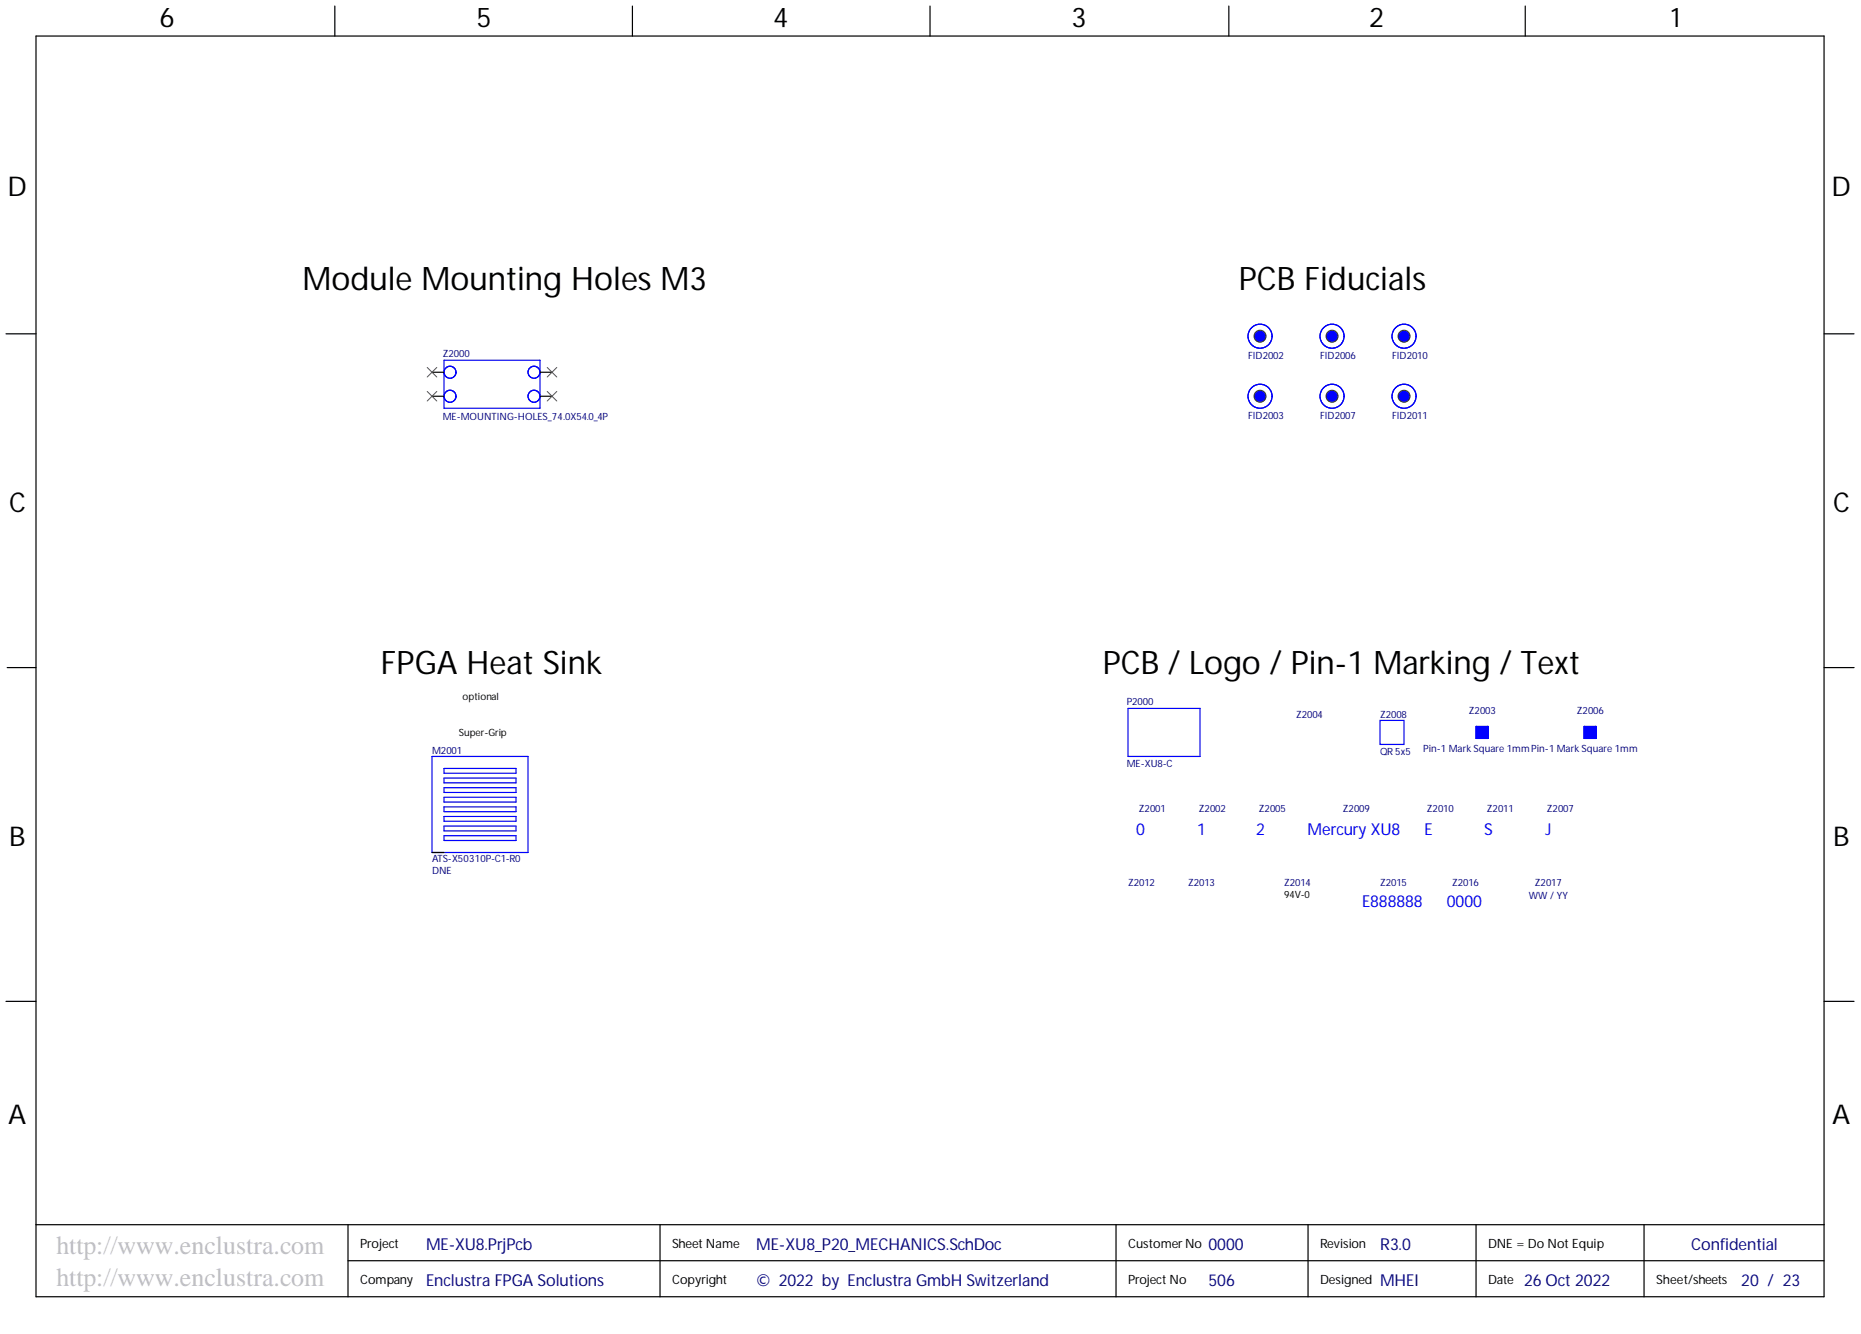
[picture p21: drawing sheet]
<svg xmlns="http://www.w3.org/2000/svg" width="393mm" height="282mm" viewBox="0 0 393 282" stroke-linecap="round" stroke-linejoin="round" font-family="sans-serif">
<defs><g id="words">
<g font-size="6.8">
<text x="63.9" y="61.2">Module Mounting Holes M3</text>
<text x="261.8" y="61.2">PCB Fiducials</text>
<text x="80.5" y="142.4">FPGA Heat Sink</text>
<text x="233.1" y="142.4">PCB / Logo / Pin-1 Marking / Text</text>
</g>
<g font-size="5.8">
<text x="33.7" y="5.7">6</text>
<text x="100.7" y="5.7">5</text>
<text x="163.4" y="5.7">4</text>
<text x="226.5" y="5.7">3</text>
<text x="289.4" y="5.7">2</text>
<text x="353.1" y="5.7">1</text>
<text x="1.6" y="41.4">D</text>
<text x="387.1" y="41.4">D</text>
<text x="1.9" y="108.2">C</text>
<text x="387.5" y="108.2">C</text>
<text x="1.9" y="178.7">B</text>
<text x="387.5" y="178.7">B</text>
<text x="1.7" y="237.5">A</text>
<text x="387.2" y="237.5">A</text>
</g>
<g font-size="5.5" fill="#c0c0c0">
<text x="11.9" y="264.9">http://www.enclustra.com</text>
<text x="11.9" y="271.8">http://www.enclustra.com</text>
</g>
<g font-size="3.5" fill="#00f">
<text x="240.1" y="176.5">0</text>
<text x="253.1" y="176.5">1</text>
<text x="265.5" y="176.5">2</text>
<text x="276.4" y="176.5">Mercury XU8</text>
<text x="301.1" y="176.5">E</text>
<text x="313.7" y="176.5">S</text>
<text x="326.7" y="176.5">J</text>
<text x="287.9" y="191.7">E888888</text>
<text x="305.8" y="191.7">0000</text>
</g>
<g font-size="3.5" fill="#000080">
<text x="90" y="264">ME-XU8.PrjPcb</text>
<text x="159.8" y="264">ME-XU8_P20_MECHANICS.SchDoc</text>
<text x="255.4" y="264">0000</text>
<text x="357.5" y="264">Confidential</text>
<text x="90" y="271.6">Enclustra FPGA Solutions</text>
<text x="159.8" y="271.6">© 2022 by Enclustra GmbH Switzerland</text>
<text x="255.4" y="271.6">506</text>
<text x="291.7" y="271.6">MHEI</text>
<text x="322.1" y="271.6">26 Oct 2022</text>
<text x="368" y="271.6">20 / 23</text>
</g>
<text font-size="3.5" fill="#00007c" x="291.7" y="264">R3.0</text>
<g font-size="2.7">
<text x="76.1" y="263.7">Project</text>
<text x="142" y="263.7">Sheet Name</text>
<text x="238.4" y="263.7">Customer No</text>
<text x="279" y="263.7">Revision</text>
<text x="314.5" y="263.7">DNE = Do Not Equip</text>
<text x="76.1" y="271.3">Company</text>
<text x="142" y="271.3">Copyright</text>
<text x="238.4" y="271.3">Project No</text>
<text x="279" y="271.3">Designed</text>
<text x="314.5" y="271.3">Date</text>
<text x="350" y="271.3">Sheet/sheets</text>
</g>
<g font-size="2.1" fill="#000080">
<text x="93.6" y="75.4">Z2000</text>
<text x="263.8" y="75.9">FID2002</text>
<text x="279" y="75.9">FID2006</text>
<text x="294.2" y="75.9">FID2010</text>
<text x="93.6" y="88.8">ME-MOUNTING-HOLES_74.0X54.0_4P</text>
<text x="263.8" y="88.5">FID2003</text>
<text x="279" y="88.5">FID2007</text>
<text x="294.2" y="88.5">FID2011</text>
<text x="238.2" y="148.9">P2000</text>
<text x="273.9" y="151.7">Z2004</text>
<text x="291.7" y="151.7">Z2008</text>
<text x="310.5" y="151">Z2003</text>
<text x="333.3" y="151">Z2006</text>
<text x="91.3" y="159.3">M2001</text>
<text x="291.7" y="159.6">QR 5x5</text>
<text x="300.8" y="158.8">Pin-1 Mark Square 1mmPin-1 Mark Square 1mm</text>
<text x="238.2" y="162.1">ME-XU8-C</text>
<text x="240.7" y="171.6">Z2001</text>
<text x="253.4" y="171.6">Z2002</text>
<text x="266.1" y="171.6">Z2005</text>
<text x="283.8" y="171.6">Z2009</text>
<text x="301.6" y="171.6">Z2010</text>
<text x="314.3" y="171.6">Z2011</text>
<text x="326.9" y="171.6">Z2007</text>
<text x="91.3" y="184.7">DNE</text>
<text x="91.3" y="182.2">ATS-X50310P-C1-R0</text>
<text x="238.4" y="187.2">Z2012</text>
<text x="251.1" y="187.2">Z2013</text>
<text x="271.4" y="187.2">Z2014</text>
<text x="291.7" y="187.2">Z2015</text>
<text x="306.9" y="187.2">Z2016</text>
<text x="323.1" y="190">WW / YY</text>
<text x="324.4" y="187.2">Z2017</text>
</g>
<g font-size="2.1">
<text x="97.7" y="148">optional</text>
<text x="97" y="155.6">Super-Grip</text>
<text x="271.4" y="189.8">94V-0</text>
</g>
</g></defs>
<g fill="none" stroke="#000" stroke-width=".25">
<path d="M7.6 7.6h377.9v266.4h-377.9zM70.8 1.3v6.3M133.7 1.3v6.3M196.6 1.3v6.3M259.7 1.3v6.3M322.4 1.3v6.3M1.3 70.5h6.3M385.5 70.5h6.4M1.5 141.1h6.1M385.5 141.1h6.4M1.3 211.6h6.3M385.5 211.6h6.4"/>
<path d="M7.6 258.8h377.9M73.6 258.8v15.2M139.5 258.8v15.2M235.9 258.8v15.2M276.5 258.8v15.2M312 258.8v15.2M347.5 258.8v15.2M73.6 266.4h311.9"/>
</g>
<path d="M291.7 152.2h5.1v5.1h-5.1zM312 153.5h2.5v2.5h-2.5z" fill="none" stroke="#00f" stroke-width=".25"/>
<path d="M312 153.5h2.5v2.5h-2.5z" fill-rule="evenodd" fill="#00f"/>
<path d="M312 153.5h2.5v2.5h-2.5z" fill="none" stroke="#00f" stroke-width=".21"/>
<path d="M334.8 153.5h2.5v2.5h-2.5z" fill="none" stroke="#00f" stroke-width=".25"/>
<path d="M334.8 153.5h2.5v2.5h-2.5z" fill-rule="evenodd" fill="#00f"/>
<path d="M334.8 153.5h2.5v2.5h-2.5z" fill="none" stroke="#00f" stroke-width=".21"/>
<g fill="none" stroke="#00f" stroke-width=".25">
<path d="M93.8 76.1h20.3v10.2h-20.3zM91.3 159.8h20.3v20.3h-20.3zM238.4 149.7h15.2v10.1h-15.2zM93.8 162.4h15.3v1h-15.3zM93.8 164.4h15.3v1h-15.3zM93.8 166.4h15.3v1h-15.3zM93.8 168.5h15.3v1h-15.3zM93.8 170.5h15.3v1h-15.3zM93.8 172.5h15.3v1h-15.3zM93.8 174.5h15.3v1.1h-15.3zM93.8 176.6h15.3v1h-15.3z"/>
<circle cx="95.1" cy="78.7" r="1.27"/>
<circle cx="112.9" cy="78.7" r="1.27"/>
<circle cx="95.1" cy="83.7" r="1.27"/>
<circle cx="112.9" cy="83.7" r="1.27"/>
</g>
<path d="M91.3 78.7h2.5M114.1 78.7h2.6M91.3 83.7h2.5M114.1 83.7h2.6M91.3 180.1h2.5" fill="none" stroke="#000" stroke-width=".25"/>
<circle cx="266.3" cy="71" r="1.27" fill="#00f"/>
<circle cx="266.3" cy="71" r="1.27" fill="none" stroke="#32461e" stroke-width=".21"/>
<circle cx="266.3" cy="71" r="2.54" fill="none" stroke="#00f" stroke-width=".25"/>
<circle cx="281.5" cy="71" r="1.27" fill="#00f"/>
<circle cx="281.5" cy="71" r="1.27" fill="none" stroke="#32461e" stroke-width=".21"/>
<circle cx="281.5" cy="71" r="2.54" fill="none" stroke="#00f" stroke-width=".25"/>
<circle cx="296.8" cy="71" r="1.27" fill="#00f"/>
<circle cx="296.8" cy="71" r="1.27" fill="none" stroke="#32461e" stroke-width=".21"/>
<circle cx="296.8" cy="71" r="2.54" fill="none" stroke="#00f" stroke-width=".25"/>
<circle cx="266.3" cy="83.7" r="1.27" fill="#00f"/>
<circle cx="266.3" cy="83.7" r="1.27" fill="none" stroke="#32461e" stroke-width=".21"/>
<circle cx="266.3" cy="83.7" r="2.54" fill="none" stroke="#00f" stroke-width=".25"/>
<circle cx="281.5" cy="83.7" r="1.27" fill="#00f"/>
<circle cx="281.5" cy="83.7" r="1.27" fill="none" stroke="#32461e" stroke-width=".21"/>
<circle cx="281.5" cy="83.7" r="2.54" fill="none" stroke="#00f" stroke-width=".25"/>
<circle cx="296.8" cy="83.7" r="1.27" fill="#00f"/>
<circle cx="296.8" cy="83.7" r="1.27" fill="none" stroke="#32461e" stroke-width=".21"/>
<circle cx="296.8" cy="83.7" r="2.54" fill="none" stroke="#00f" stroke-width=".25"/>
<path d="M90.3 77.6l2 2.1M92.3 77.6l-2 2.1M115.7 77.6l2 2.1M117.7 77.6l-2 2.1M90.3 82.7l2 2M92.3 82.7l-2 2M115.7 82.7l2 2M117.7 82.7l-2 2" fill="none" stroke="#f00" stroke-width=".21"/>
<use href="#words"/>
</svg>
